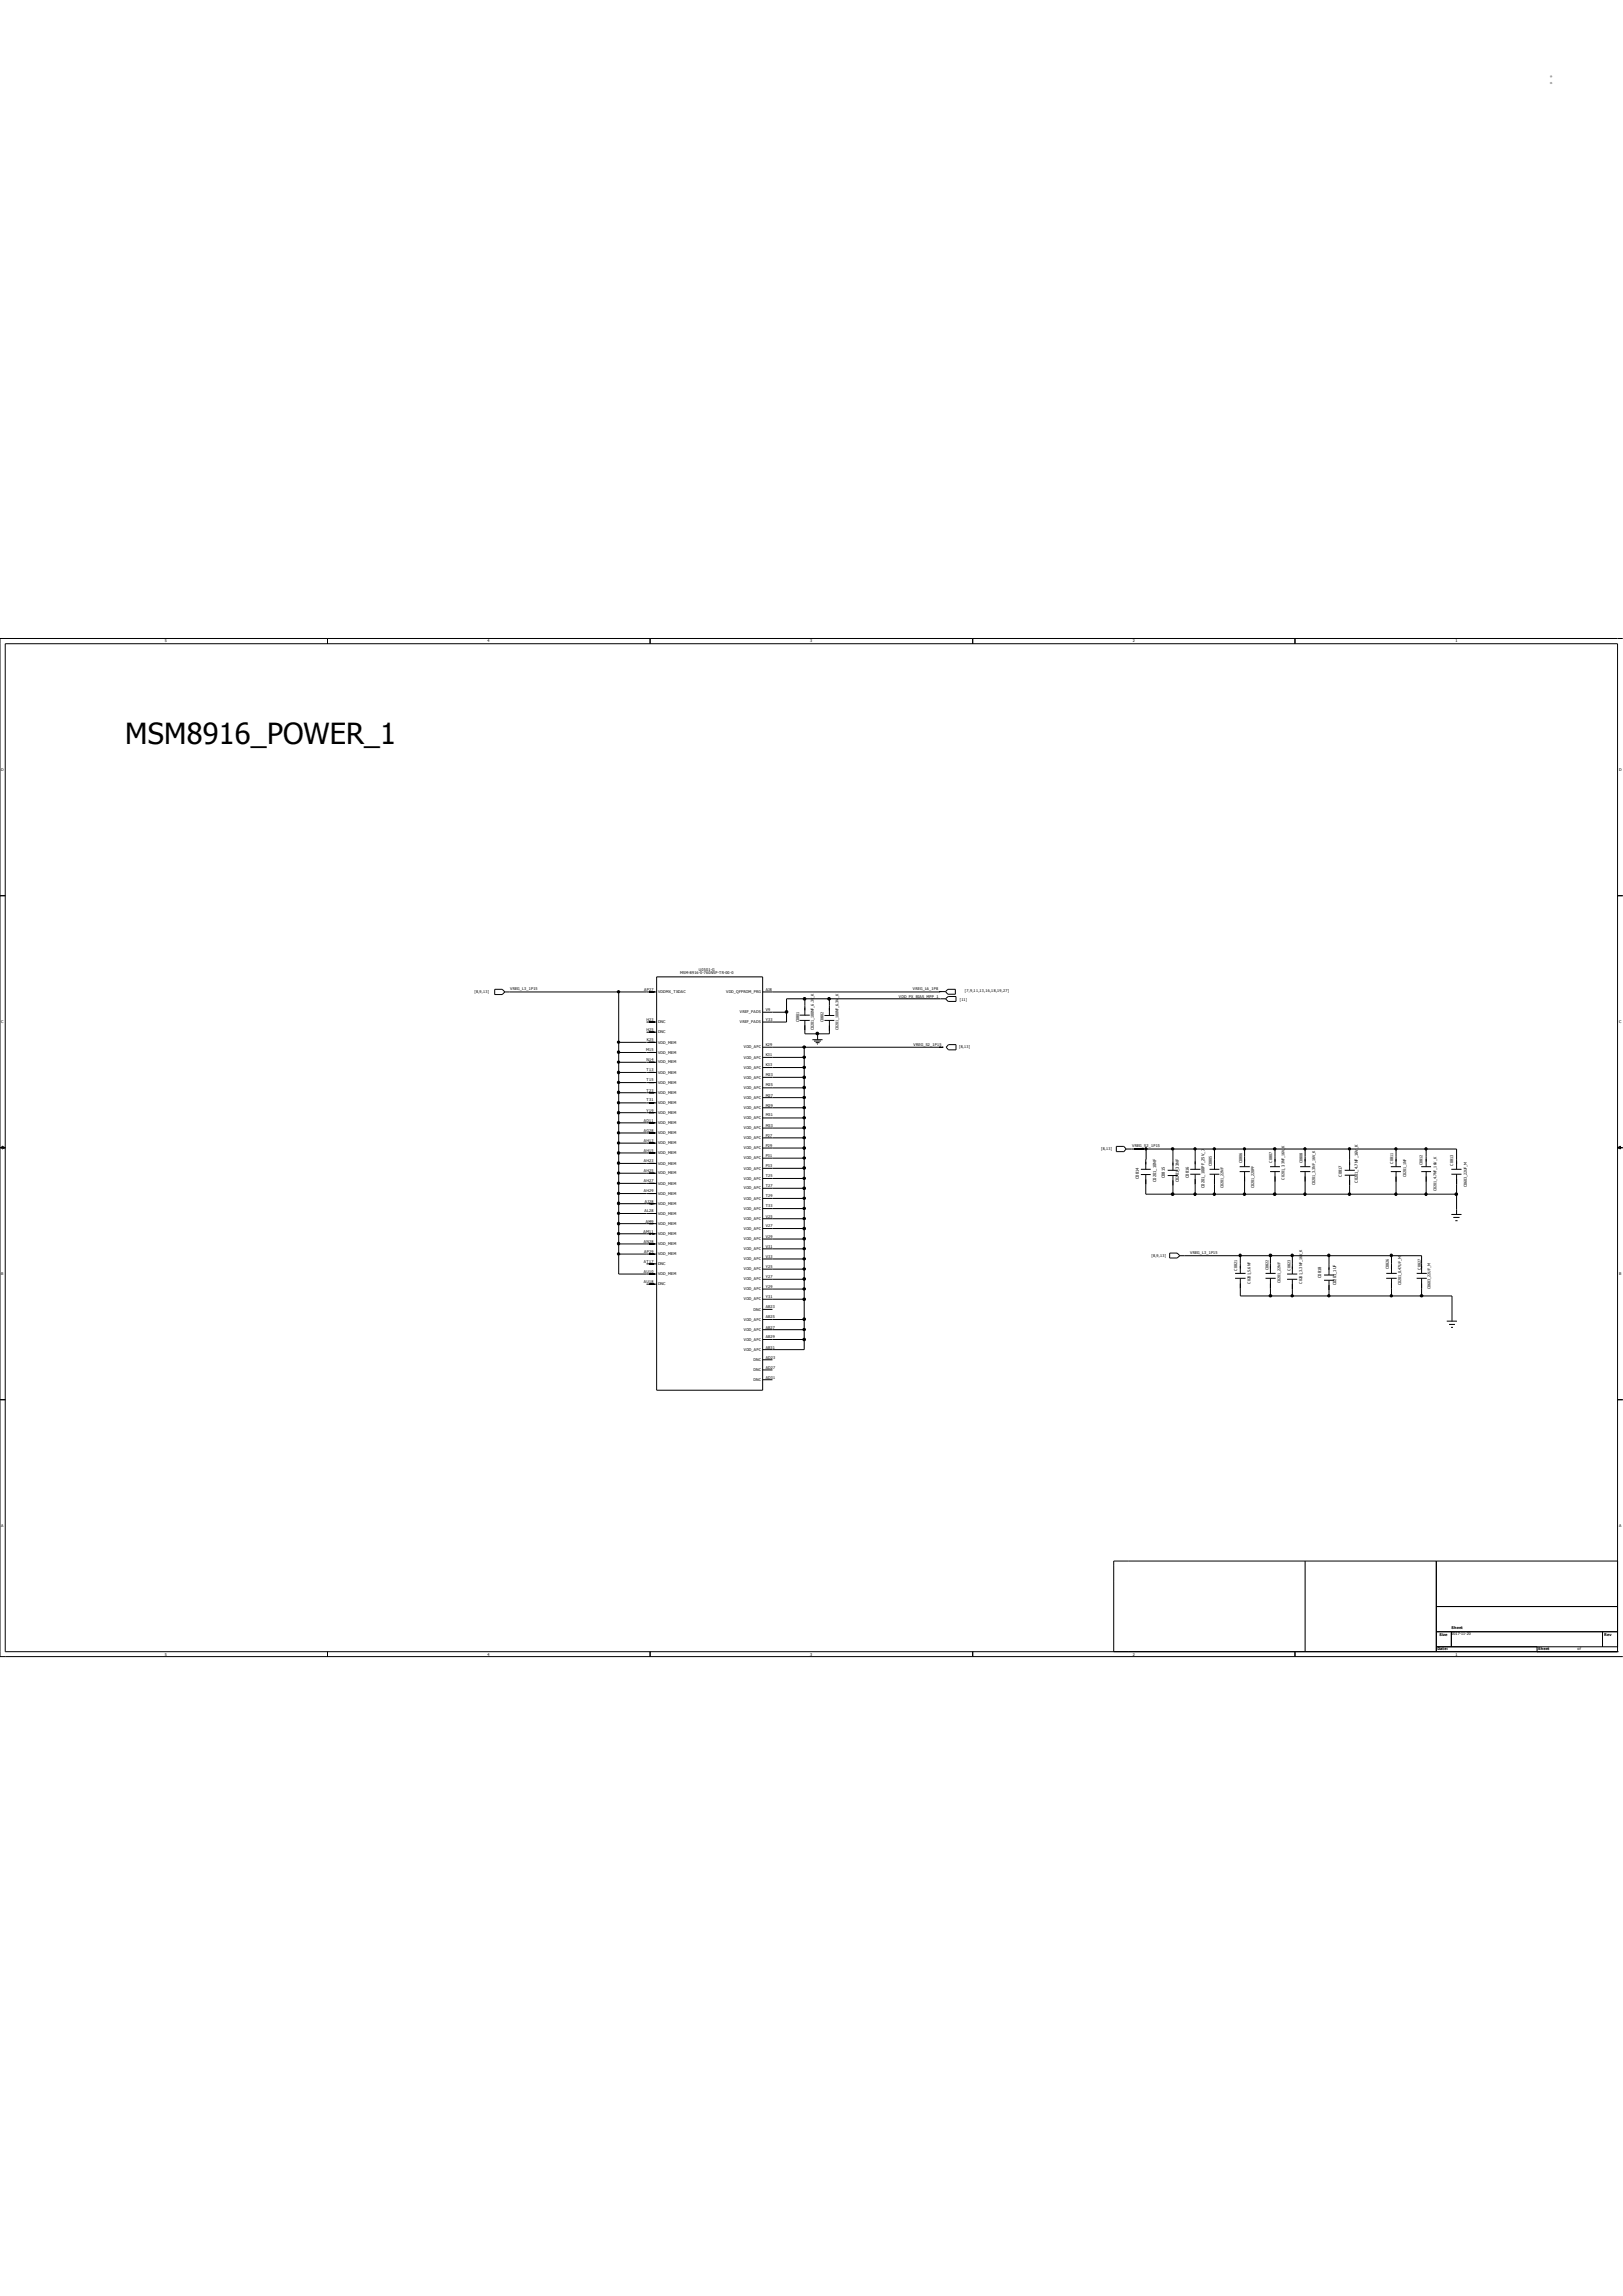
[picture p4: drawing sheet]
<svg xmlns="http://www.w3.org/2000/svg" width="210mm" height="297mm" viewBox="0 0 210 297" stroke-linecap="round" stroke-linejoin="round" font-family="sans-serif">
<defs><g id="words">
<text font-size="3.8" x="16.2" y="96.3">MSM8916_POWER_1</text>
<text font-size="1.8" fill="#666" x="200.3" y="10.9">：</text>
<g font-size=".5">
<text x="21.3" y="83.1">5</text>
<text x="63.1" y="83.1">4</text>
<text x="104.8" y="83.1">3</text>
<text x="146.6" y="83.1">2</text>
<text x="188.3" y="83.1">1</text>
<text x=".2" y="99.7">D</text>
<text x="209.5" y="99.7">D</text>
<text x="90.4" y="125.5">U0501-G</text>
<text x="61.4" y="128.5">[8,9,13]</text>
<text x="66" y="128.1">VREG_L3_1P15</text>
<text x="83.4" y="128.2">AP27</text>
<text x="85.1" y="128.5">VDDMX_TXDAC</text>
<text x="88" y="126">MSM-8916-0-760NSP-TR-00-0</text>
<text x="93.9" y="128.5">VDD_QFPROM_PRG</text>
<text x="95.7" y="131.1">VREF_PADS</text>
<text x="99.1" y="130.7">V9</text>
<text x="99.1" y="128.2">AJ8</text>
<text x="116.3" y="129.1">VDD_PX_BIAS_MPP_1</text>
<text x="118.1" y="128.1">VREG_L6_1P8</text>
<text x="124.2" y="129.4">[11]</text>
<text x="124.9" y="128.3">[7,9,11,13,16,18,19,27]</text>
<text x=".2" y="132.3">C</text>
<text x="83.6" y="136">M15</text>
<text x="83.7" y="132.1">H23</text>
<text x="83.7" y="133.4">H25</text>
<text x="83.7" y="137.3">N14</text>
<text x="83.7" y="134.6">K25</text>
<text x="85.1" y="132.4">DNC</text>
<text x="85.1" y="133.7">DNC</text>
<text x="85.1" y="135">VDD_MEM</text>
<text x="85.1" y="136.3">VDD_MEM</text>
<text x="85.1" y="137.6">VDD_MEM</text>
<text x="95.7" y="132.4">VREF_PADS</text>
<text x="96.2" y="136.9">VDD_APC</text>
<text x="96.2" y="135.6">VDD_APC</text>
<text x="99.1" y="137.9">K33</text>
<text x="99.1" y="136.6">K31</text>
<text x="99.1" y="135.3">K29</text>
<text x="99.1" y="132.1">Y33</text>
<text x="103.4" y="132.2" transform="rotate(-90 103.4 132.2)">C0801</text>
<text x="105.3" y="133.2" transform="rotate(-90 105.3 133.2)">C0201_100NF_6.3V_K</text>
<text x="106.6" y="132.2" transform="rotate(-90 106.6 132.2)">C0802</text>
<text x="108.5" y="133.3" transform="rotate(-90 108.5 133.3)">C0201_100NF_6.3V_K</text>
<text x="118.2" y="135.3">VREG_S2_1P15</text>
<text x="124.1" y="135.6">[8,13]</text>
<text x="209.5" y="132.3">C</text>
<text x="83.7" y="138.6">T13</text>
<text x="83.7" y="139.9">T15</text>
<text x="83.7" y="141.2">T23</text>
<text x="83.7" y="142.5">T31</text>
<text x="83.7" y="143.8">Y19</text>
<text x="85.1" y="138.9">VDD_MEM</text>
<text x="85.1" y="140.2">VDD_MEM</text>
<text x="85.1" y="141.5">VDD_MEM</text>
<text x="85.1" y="142.8">VDD_MEM</text>
<text x="96.2" y="143.5">VDD_APC</text>
<text x="96.2" y="142.1">VDD_APC</text>
<text x="96.2" y="140.9">VDD_APC</text>
<text x="96.2" y="139.5">VDD_APC</text>
<text x="96.2" y="138.2">VDD_APC</text>
<text x="99.1" y="143.2">M29</text>
<text x="99.1" y="141.8">M27</text>
<text x="99.1" y="140.5">M25</text>
<text x="99.1" y="139.2">M23</text>
<text x="83.3" y="145.1">AD11</text>
<text x="83.3" y="146.4">AG28</text>
<text x="83.3" y="147.7">AH13</text>
<text x="83.3" y="149">AH15</text>
<text x="85.1" y="144.1">VDD_MEM</text>
<text x="85.1" y="145.4">VDD_MEM</text>
<text x="85.1" y="146.7">VDD_MEM</text>
<text x="85.1" y="148">VDD_MEM</text>
<text x="85.1" y="149.3">VDD_MEM</text>
<text x="96.2" y="150">VDD_APC</text>
<text x="96.2" y="148.7">VDD_APC</text>
<text x="96.2" y="147.3">VDD_APC</text>
<text x="96.2" y="146.1">VDD_APC</text>
<text x="96.2" y="144.8">VDD_APC</text>
<text x="99.1" y="149.7">P31</text>
<text x="99.1" y="148.4">P29</text>
<text x="99.1" y="147">P27</text>
<text x="99.1" y="145.8">M33</text>
<text x="99.1" y="144.4">M31</text>
<text x="142.5" y="148.8">[8,13]</text>
<text x="146.5" y="148.3">VREG_S2_1P15</text>
<text x="83.3" y="150.4">AH23</text>
<text x="83.3" y="151.6">AH25</text>
<text x="83.3" y="152.9">AH27</text>
<text x="83.3" y="154.2">AH29</text>
<text x="83.4" y="155.6">AJ28</text>
<text x="85.1" y="150.6">VDD_MEM</text>
<text x="85.1" y="151.9">VDD_MEM</text>
<text x="85.1" y="153.2">VDD_MEM</text>
<text x="85.1" y="154.5">VDD_MEM</text>
<text x="85.1" y="155.9">VDD_MEM</text>
<text x="96.2" y="155.2">VDD_APC</text>
<text x="96.2" y="153.9">VDD_APC</text>
<text x="96.2" y="152.6">VDD_APC</text>
<text x="96.2" y="151.3">VDD_APC</text>
<text x="99.1" y="154.9">T29</text>
<text x="99.1" y="153.6">T27</text>
<text x="99.1" y="152.3">T25</text>
<text x="99.1" y="151">P33</text>
<text x="147.3" y="152.5" transform="rotate(-90 147.3 152.5)">C0814</text>
<text x="149.6" y="152.9" transform="rotate(-90 149.6 152.9)">C0201_10NF</text>
<text x="150.7" y="152.4" transform="rotate(-90 150.7 152.4)">C0815</text>
<text x="152.5" y="152.9" transform="rotate(-90 152.5 152.9)">C0201_33NF</text>
<text x="153.8" y="152.4" transform="rotate(-90 153.8 152.4)">C0816</text>
<text x="155.8" y="153.7" transform="rotate(-90 155.8 153.7)">C0201_100PF_25V_J</text>
<text x="156.8" y="150.9" transform="rotate(-90 156.8 150.9)">C0805</text>
<text x="158.3" y="153.7" transform="rotate(-90 158.3 153.7)">C0201_22NF</text>
<text x="160.7" y="150.4" transform="rotate(-90 160.7 150.4)">C0806</text>
<text x="162.3" y="153.7" transform="rotate(-90 162.3 153.7)">C0201_220PF</text>
<text x="164.6" y="150.4" transform="rotate(-90 164.6 150.4)">C0807</text>
<text x="166.2" y="152.6" transform="rotate(-90 166.2 152.6)">C0201_3.3NF_16V_K</text>
<text x="168.5" y="150.5" transform="rotate(-90 168.5 150.5)">C0808</text>
<text x="170.2" y="153.3" transform="rotate(-90 170.2 153.3)">C0201_3.3NF_16V_K</text>
<text x="173.6" y="152.2" transform="rotate(-90 173.6 152.2)">C0817</text>
<text x="175.7" y="153" transform="rotate(-90 175.7 153)">C0201_4.7NF_16V_K</text>
<text x="180.3" y="150.5" transform="rotate(-90 180.3 150.5)">C0811</text>
<text x="181.9" y="152.3" transform="rotate(-90 181.9 152.3)">C0201_1NF</text>
<text x="184" y="150.7" transform="rotate(-90 184 150.7)">C0812</text>
<text x="185.9" y="154.1" transform="rotate(-90 185.9 154.1)">C0201_4.7NF_16V_K</text>
<text x="188" y="150.8" transform="rotate(-90 188 150.8)">C0813</text>
<text x="189.8" y="153.6" transform="rotate(-90 189.8 153.6)">C0603_22UF_M</text>
<text x="83.3" y="159.5">AM11</text>
<text x="83.3" y="160.8">AN28</text>
<text x="83.4" y="156.8">AL28</text>
<text x="83.6" y="158.1">AM9</text>
<text x="85.1" y="157.1">VDD_MEM</text>
<text x="85.1" y="158.4">VDD_MEM</text>
<text x="85.1" y="159.8">VDD_MEM</text>
<text x="85.1" y="161.1">VDD_MEM</text>
<text x="96.2" y="161.7">VDD_APC</text>
<text x="96.2" y="160.4">VDD_APC</text>
<text x="96.2" y="159.1">VDD_APC</text>
<text x="96.2" y="157.8">VDD_APC</text>
<text x="96.2" y="156.5">VDD_APC</text>
<text x="99.1" y="161.4">V31</text>
<text x="99.1" y="160.1">V29</text>
<text x="99.1" y="158.8">V27</text>
<text x="99.1" y="157.5">V25</text>
<text x="99.1" y="156.2">T33</text>
<text x=".2" y="164.9">B</text>
<text x="83.3" y="163.3">AT17</text>
<text x="83.3" y="164.7">AU10</text>
<text x="83.3" y="166">AU18</text>
<text x="83.4" y="162.1">AP29</text>
<text x="85.1" y="162.4">VDD_MEM</text>
<text x="85.1" y="163.6">DNC</text>
<text x="85.1" y="165">VDD_MEM</text>
<text x="85.1" y="166.3">DNC</text>
<text x="96.2" y="166.9">VDD_APC</text>
<text x="96.2" y="165.6">VDD_APC</text>
<text x="96.2" y="164.3">VDD_APC</text>
<text x="96.2" y="163">VDD_APC</text>
<text x="99.1" y="167.9">Y31</text>
<text x="99.1" y="166.6">Y29</text>
<text x="99.1" y="165.3">Y27</text>
<text x="99.1" y="164">Y25</text>
<text x="99.1" y="162.7">V33</text>
<text x="149" y="162.6">[8,9,13]</text>
<text x="154" y="162.2">VREG_L3_1P15</text>
<text x="160.1" y="164.4" transform="rotate(-90 160.1 164.4)">C0821</text>
<text x="161.8" y="166.1" transform="rotate(-90 161.8 166.1)">C0201_5.6NF</text>
<text x="164.1" y="164.3" transform="rotate(-90 164.1 164.3)">C0822</text>
<text x="165.7" y="166" transform="rotate(-90 165.7 166)">C0201_22NF</text>
<text x="167" y="164.4" transform="rotate(-90 167 164.4)">C0823</text>
<text x="168.5" y="166.1" transform="rotate(-90 168.5 166.1)">C0201_3.3NF_16V_K</text>
<text x="171" y="165.3" transform="rotate(-90 171 165.3)">C0818</text>
<text x="172.9" y="166.3" transform="rotate(-90 172.9 166.3)">C0201_1UF</text>
<text x="179.7" y="164.2" transform="rotate(-90 179.7 164.2)">C0826</text>
<text x="181.3" y="166.2" transform="rotate(-90 181.3 166.2)">C0201_0.47UF_M</text>
<text x="183.8" y="164.2" transform="rotate(-90 183.8 164.2)">C0827</text>
<text x="185.1" y="166.7" transform="rotate(-90 185.1 166.7)">C0603_22UF_M</text>
<text x="209.5" y="164.9">B</text>
<text x="96.2" y="173.4">VDD_APC</text>
<text x="96.2" y="172.2">VDD_APC</text>
<text x="96.2" y="170.8">VDD_APC</text>
<text x="96.2" y="168.2">VDD_APC</text>
<text x="97.5" y="169.5">DNC</text>
<text x="99.1" y="173.1">AB29</text>
<text x="99.1" y="171.9">AB27</text>
<text x="99.1" y="170.5">AB25</text>
<text x="99.1" y="169.2">AB23</text>
<text x="96.2" y="174.7">VDD_APC</text>
<text x="97.5" y="178.6">DNC</text>
<text x="97.5" y="177.4">DNC</text>
<text x="97.5" y="176.1">DNC</text>
<text x="99.1" y="178.3">AD31</text>
<text x="99.1" y="177.1">AD27</text>
<text x="99.1" y="175.8">AD23</text>
<text x="99.1" y="174.4">AB31</text>
<text x=".2" y="197.5">A</text>
<text x="209.5" y="197.5">A</text>
<text x="21.3" y="214.2">5</text>
<text x="63.1" y="214.2">4</text>
<text x="104.8" y="214.2">3</text>
<text x="146.6" y="214.2">2</text>
<text x="186" y="213.5">Date:</text>
<text x="186.2" y="211.6">Size</text>
<text x="187.8" y="211.5">2017-11-20</text>
<text x="187.8" y="210.8">Sheet</text>
<text x="188.3" y="214.2">1</text>
<text x="199" y="213.5">Sheet</text>
<text x="204.1" y="213.5">of</text>
<text x="207.6" y="211.6">Rev</text>
</g>
</g></defs>
<g fill="none" stroke="#000" stroke-width=".13">
<path d="M.7 83.3h208.6v130.4h-208.6zM42.4 82.6v.7M84.1 82.6v.7M125.9 82.6v.7M167.6 82.6v.7M210 82.6h-210v131.7h210M0 115.9h.7M209.3 115.9h.7M64 128h1l.3 .3-.3 .4h-1zM65.3 128.3h19.7M80.1 134.8h4.9M80.1 136.1h4.9"/>
<path d="M80.1 137.4h4.9M80.1 138.7h4.9M80.1 128.3v36.5h4.9M83.7 132.2h1.3M83.7 133.5h1.3M85 126.4h13.7v53.4h-13.7zM98.7 135.5h23.3h-.2M98.7 139.4h5.4M98.7 138.1h5.4M98.7 136.8h5.4M98.7 130.9h3.1M98.7 128.3h22.9"/>
<path d="M103.5 131.3h1.3M103.5 132h1.3M104.1 135.5v39.1h-5.4M104.1 129.2v2.1M104.1 132v1.7h3.2v-1.7M105.1 134.5h1.3M105.3 134.7h.9M105.5 134.9h.5M105.7 135h.1M105.8 133.7v.8M106.7 132h1.2M106.7 131.4h1.2"/>
<path d="M107.3 129.2v2.2M121.5 128.3h.8M122.3 129.2h-20.5v3h-3.1M122.3 128.3l.3-.3h1v.6h-1zM122.3 129.2l.4-.3h1v.6h-1zM122.7 135.1h1v.7h-1l-.3-.3zM0 148.5h.7M.3 148.3l.4 .2-.4 .1zM80.1 140h4.9M80.1 141.4h4.9M80.1 142.7h4.9M80.1 143.9h4.9"/>
<path d="M80.1 145.2h4.9M80.1 146.6h4.9M80.1 147.9h4.9M80.1 149.1h4.9M80.1 150.5h4.9M80.1 151.8h4.9M80.1 153.1h4.9M80.1 154.4h4.9M80.1 155.7h4.9M80.1 157h4.9M80.1 158.3h4.9M80.1 159.6h4.9"/>
<path d="M98.7 158.9h5.4M98.7 157.6h5.4M98.7 156.3h5.4M98.7 155h5.4M98.7 153.7h5.4M98.7 152.4h5.4M98.7 151.1h5.4M98.7 149.8h5.4M98.7 148.5h5.4M98.7 147.2h5.4M98.7 145.9h5.4M98.7 144.6h5.4"/>
<path d="M98.7 143.3h5.4M98.7 142h5.4M98.7 140.7h5.4M144.4 148.3h1l.3 .3-.3 .4h-1zM145.7 148.6h2.6M147.6 151.3h1.3M147.6 151.9h1.3M148.3 151.9v2.6h40.2M148.3 148.6h40.2v2.7M148.3 148.6v2.7M151.1 151.4h1.3M151.1 152.1h1.3"/>
<path d="M151.8 148.6h.1M151.8 154.5h.1M151.8 148.6v2.8M151.8 152.1v2.4M154 151.3h1.3M154 151.9h1.3M154.6 148.6h.1M154.6 154.5h.1M154.6 148.6v2.7M154.6 151.9v2.6M156.5 151.3h1.3M156.5 151.9h1.3"/>
<path d="M157.1 154.5h.1M157.1 148.6v2.7M157.1 151.9v2.6M160.4 150.9h1.3M160.4 151.6h1.3M161 148.6v2.3M161 151.6v2.9M164.3 150.9h1.3M164.3 151.6h1.3M165 148.6v2.3M165 151.6v2.9M168.2 150.9h1.3"/>
<path d="M168.2 151.6h1.3M168.9 148.6v2.3M168.9 151.6v2.9M174 151.4h1.3M174 152h1.3M174.6 148.6h.1M174.6 154.5h.1M174.6 148.6v2.8M174.6 152v2.5M180 150.9h1.3M180 151.6h1.3M180.6 148.6v2.3"/>
<path d="M180.6 151.6v2.9M183.9 150.9h1.3M183.9 151.6h1.3M184.5 148.6v2.3M184.5 151.6v2.9M187.8 151.3h1.3M187.8 151.9h1.3M187.8 157.1h1.3M188 157.5h.8M188.3 157.9h.3M188.5 151.9v5.2M209.3 148.5h.7"/>
<path d="M209.3 148.5l.4-.2v.3zM80.1 160.9h4.9M80.1 162.2h4.9M83.7 163.5h1.3M83.7 166.1h1.3M98.7 178.5h1.2M98.7 177.2h1.2M98.7 175.9h1.2M98.7 173.3h5.4M98.7 172h5.4M98.7 170.7h5.4M98.7 169.4h1.2"/>
<path d="M98.7 168.1h5.4M98.7 166.8h5.4M98.7 165.5h5.4M98.7 164.2h5.4M98.7 162.9h5.4M98.7 161.5h5.4M98.7 160.3h5.4M151.3 162.1h1l.4 .3-.4 .3h-1zM152.7 162.4h31.2v2.3M159.8 164.7h1.4M159.8 165.4h1.4M160.5 162.4v2.3"/>
<path d="M160.5 165.4v2.2h27.4v3.3M163.7 164.7h1.4M163.7 165.4h1.4M164.4 162.4v2.3M164.4 165.4v2.2M166.5 165.5h1.4M166.5 164.8h1.4M167.2 162.4h.1M167.2 167.6h.1M167.2 162.4v2.4M167.2 165.5v2.1M171.3 164.9h1.3"/>
<path d="M171.3 165.6h1.3M172 162.4h.1M172 167.6h.1M172 162.4v2.5M172 165.6v2M179.4 164.7h1.3M179.4 165.4h1.3M180 162.4v2.3M180 165.4v2.2M183.3 164.7h1.3M183.3 165.4h1.3M183.9 165.4v2.2"/>
<path d="M187.2 170.9h1.3M187.5 171.3h.8M187.7 171.7h.3M0 181.1h.7M209.3 181.1h.7M42.4 213.7v.6M84.1 213.7v.6M125.9 213.7v.6M167.6 213.7v.6M168.9 201.9v11.8M185.8 201.9v11.8M185.8 207.8h23.5"/>
<path d="M185.8 211.1h23.5M185.8 213h23.5M187.8 211.1v1.9M198.9 213.7h.1M198.9 213v.7M207.3 211.1v1.9M209.3 213.7h.1M209.3 201.9h-65.2v11.8"/>
</g>
<g fill="#000" stroke="#000" stroke-width=".13">
<path d="M103.9 135.3h.3v.2h-.3z" fill-rule="evenodd"/>
<path d="M103.9 136.7h.3v.2h-.3z" fill-rule="evenodd"/>
<path d="M103.9 138h.3v.2h-.3z" fill-rule="evenodd"/>
<path d="M103.9 141.9h.3v.2h-.3z" fill-rule="evenodd"/>
<path d="M103.9 143.2h.3v.2h-.3z" fill-rule="evenodd"/>
<path d="M103.9 144.5h.3v.2h-.3z" fill-rule="evenodd"/>
<path d="M103.9 147.1h.3v.2h-.3z" fill-rule="evenodd"/>
<path d="M103.9 149.7h.3v.2h-.3z" fill-rule="evenodd"/>
<path d="M103.9 152.3h.3v.2h-.3z" fill-rule="evenodd"/>
<path d="M103.9 154.9h.3v.2h-.3z" fill-rule="evenodd"/>
<path d="M103.9 156.2h.3v.2h-.3z" fill-rule="evenodd"/>
<path d="M103.9 157.5h.3v.2h-.3z" fill-rule="evenodd"/>
<path d="M151.6 148.5h.2v.2h-.2z" fill-rule="evenodd"/>
<path d="M164.8 148.5h.3v.2h-.3z" fill-rule="evenodd"/>
<path d="M103.9 161.4h.3v.2h-.3z" fill-rule="evenodd"/>
<path d="M103.9 162.7h.3v.2h-.3z" fill-rule="evenodd"/>
<path d="M103.9 164h.3v.3h-.3z" fill-rule="evenodd"/>
<path d="M103.9 166.6h.3v.2h-.3z" fill-rule="evenodd"/>
<path d="M103.9 171.9h.3v.2h-.3z" fill-rule="evenodd"/>
<path d="M164.3 167.5h.2v.2h-.2z" fill-rule="evenodd"/>
<path d="M183.8 167.5h.3v.2h-.3z" fill-rule="evenodd"/>
<circle cx="80" cy="136.1" r=".16"/>
<circle cx="80" cy="138.7" r=".16"/>
<circle cx="80" cy="134.8" r=".15"/>
<circle cx="80" cy="137.4" r=".15"/>
<circle cx="80" cy="128.3" r=".15"/>
<circle cx="101.8" cy="130.9" r=".17"/>
<circle cx="104.1" cy="139.4" r=".17"/>
<circle cx="104.1" cy="129.2" r=".17"/>
<circle cx="105.7" cy="133.7" r=".17"/>
<circle cx="107.3" cy="129.2" r=".17"/>
<circle cx="80" cy="150.4" r=".16"/>
<circle cx="80" cy="158.3" r=".16"/>
<circle cx="80" cy="141.3" r=".16"/>
<circle cx="80" cy="155.6" r=".16"/>
<circle cx="80" cy="149.1" r=".16"/>
<circle cx="80" cy="143.9" r=".16"/>
<circle cx="80" cy="151.7" r=".15"/>
<circle cx="80" cy="153.1" r=".15"/>
<circle cx="80" cy="154.4" r=".15"/>
<circle cx="80" cy="157" r=".15"/>
<circle cx="80" cy="159.6" r=".15"/>
<circle cx="80" cy="140" r=".15"/>
<circle cx="80" cy="142.6" r=".15"/>
<circle cx="80" cy="145.2" r=".15"/>
<circle cx="80" cy="146.5" r=".15"/>
<circle cx="80" cy="147.8" r=".15"/>
<circle cx="104.1" cy="158.9" r=".17"/>
<circle cx="104.1" cy="145.9" r=".17"/>
<circle cx="104.1" cy="148.5" r=".17"/>
<circle cx="104.1" cy="151.1" r=".17"/>
<circle cx="104.1" cy="140.7" r=".17"/>
<circle cx="104.1" cy="153.7" r=".17"/>
<circle cx="148.3" cy="148.6" r=".15"/>
<circle cx="151.7" cy="154.5" r=".17"/>
<circle cx="154.6" cy="154.5" r=".16"/>
<circle cx="154.6" cy="148.6" r=".15"/>
<circle cx="157.1" cy="154.5" r=".16"/>
<circle cx="157.1" cy="148.6" r=".15"/>
<circle cx="161" cy="154.5" r=".16"/>
<circle cx="161" cy="148.6" r=".15"/>
<circle cx="164.9" cy="154.5" r=".17"/>
<circle cx="168.8" cy="154.5" r=".16"/>
<circle cx="168.8" cy="148.6" r=".15"/>
<circle cx="174.6" cy="154.5" r=".16"/>
<circle cx="174.6" cy="148.6" r=".15"/>
<circle cx="180.6" cy="154.5" r=".16"/>
<circle cx="180.6" cy="148.6" r=".15"/>
<circle cx="184.5" cy="154.5" r=".16"/>
<circle cx="184.5" cy="148.6" r=".15"/>
<circle cx="188.4" cy="154.5" r=".17"/>
<circle cx="80" cy="160.9" r=".16"/>
<circle cx="80" cy="162.2" r=".15"/>
<circle cx="104.1" cy="160.2" r=".17"/>
<circle cx="104.1" cy="168.1" r=".17"/>
<circle cx="104.1" cy="165.4" r=".17"/>
<circle cx="104.1" cy="173.3" r=".17"/>
<circle cx="104.1" cy="170.6" r=".17"/>
<circle cx="160.5" cy="162.4" r=".16"/>
<circle cx="164.4" cy="162.4" r=".17"/>
<circle cx="167.2" cy="162.4" r=".16"/>
<circle cx="167.2" cy="167.6" r=".15"/>
<circle cx="171.9" cy="162.4" r=".16"/>
<circle cx="171.9" cy="167.6" r=".15"/>
<circle cx="180" cy="162.4" r=".16"/>
<circle cx="180" cy="167.6" r=".15"/>
</g>
<use href="#words"/>
</svg>
